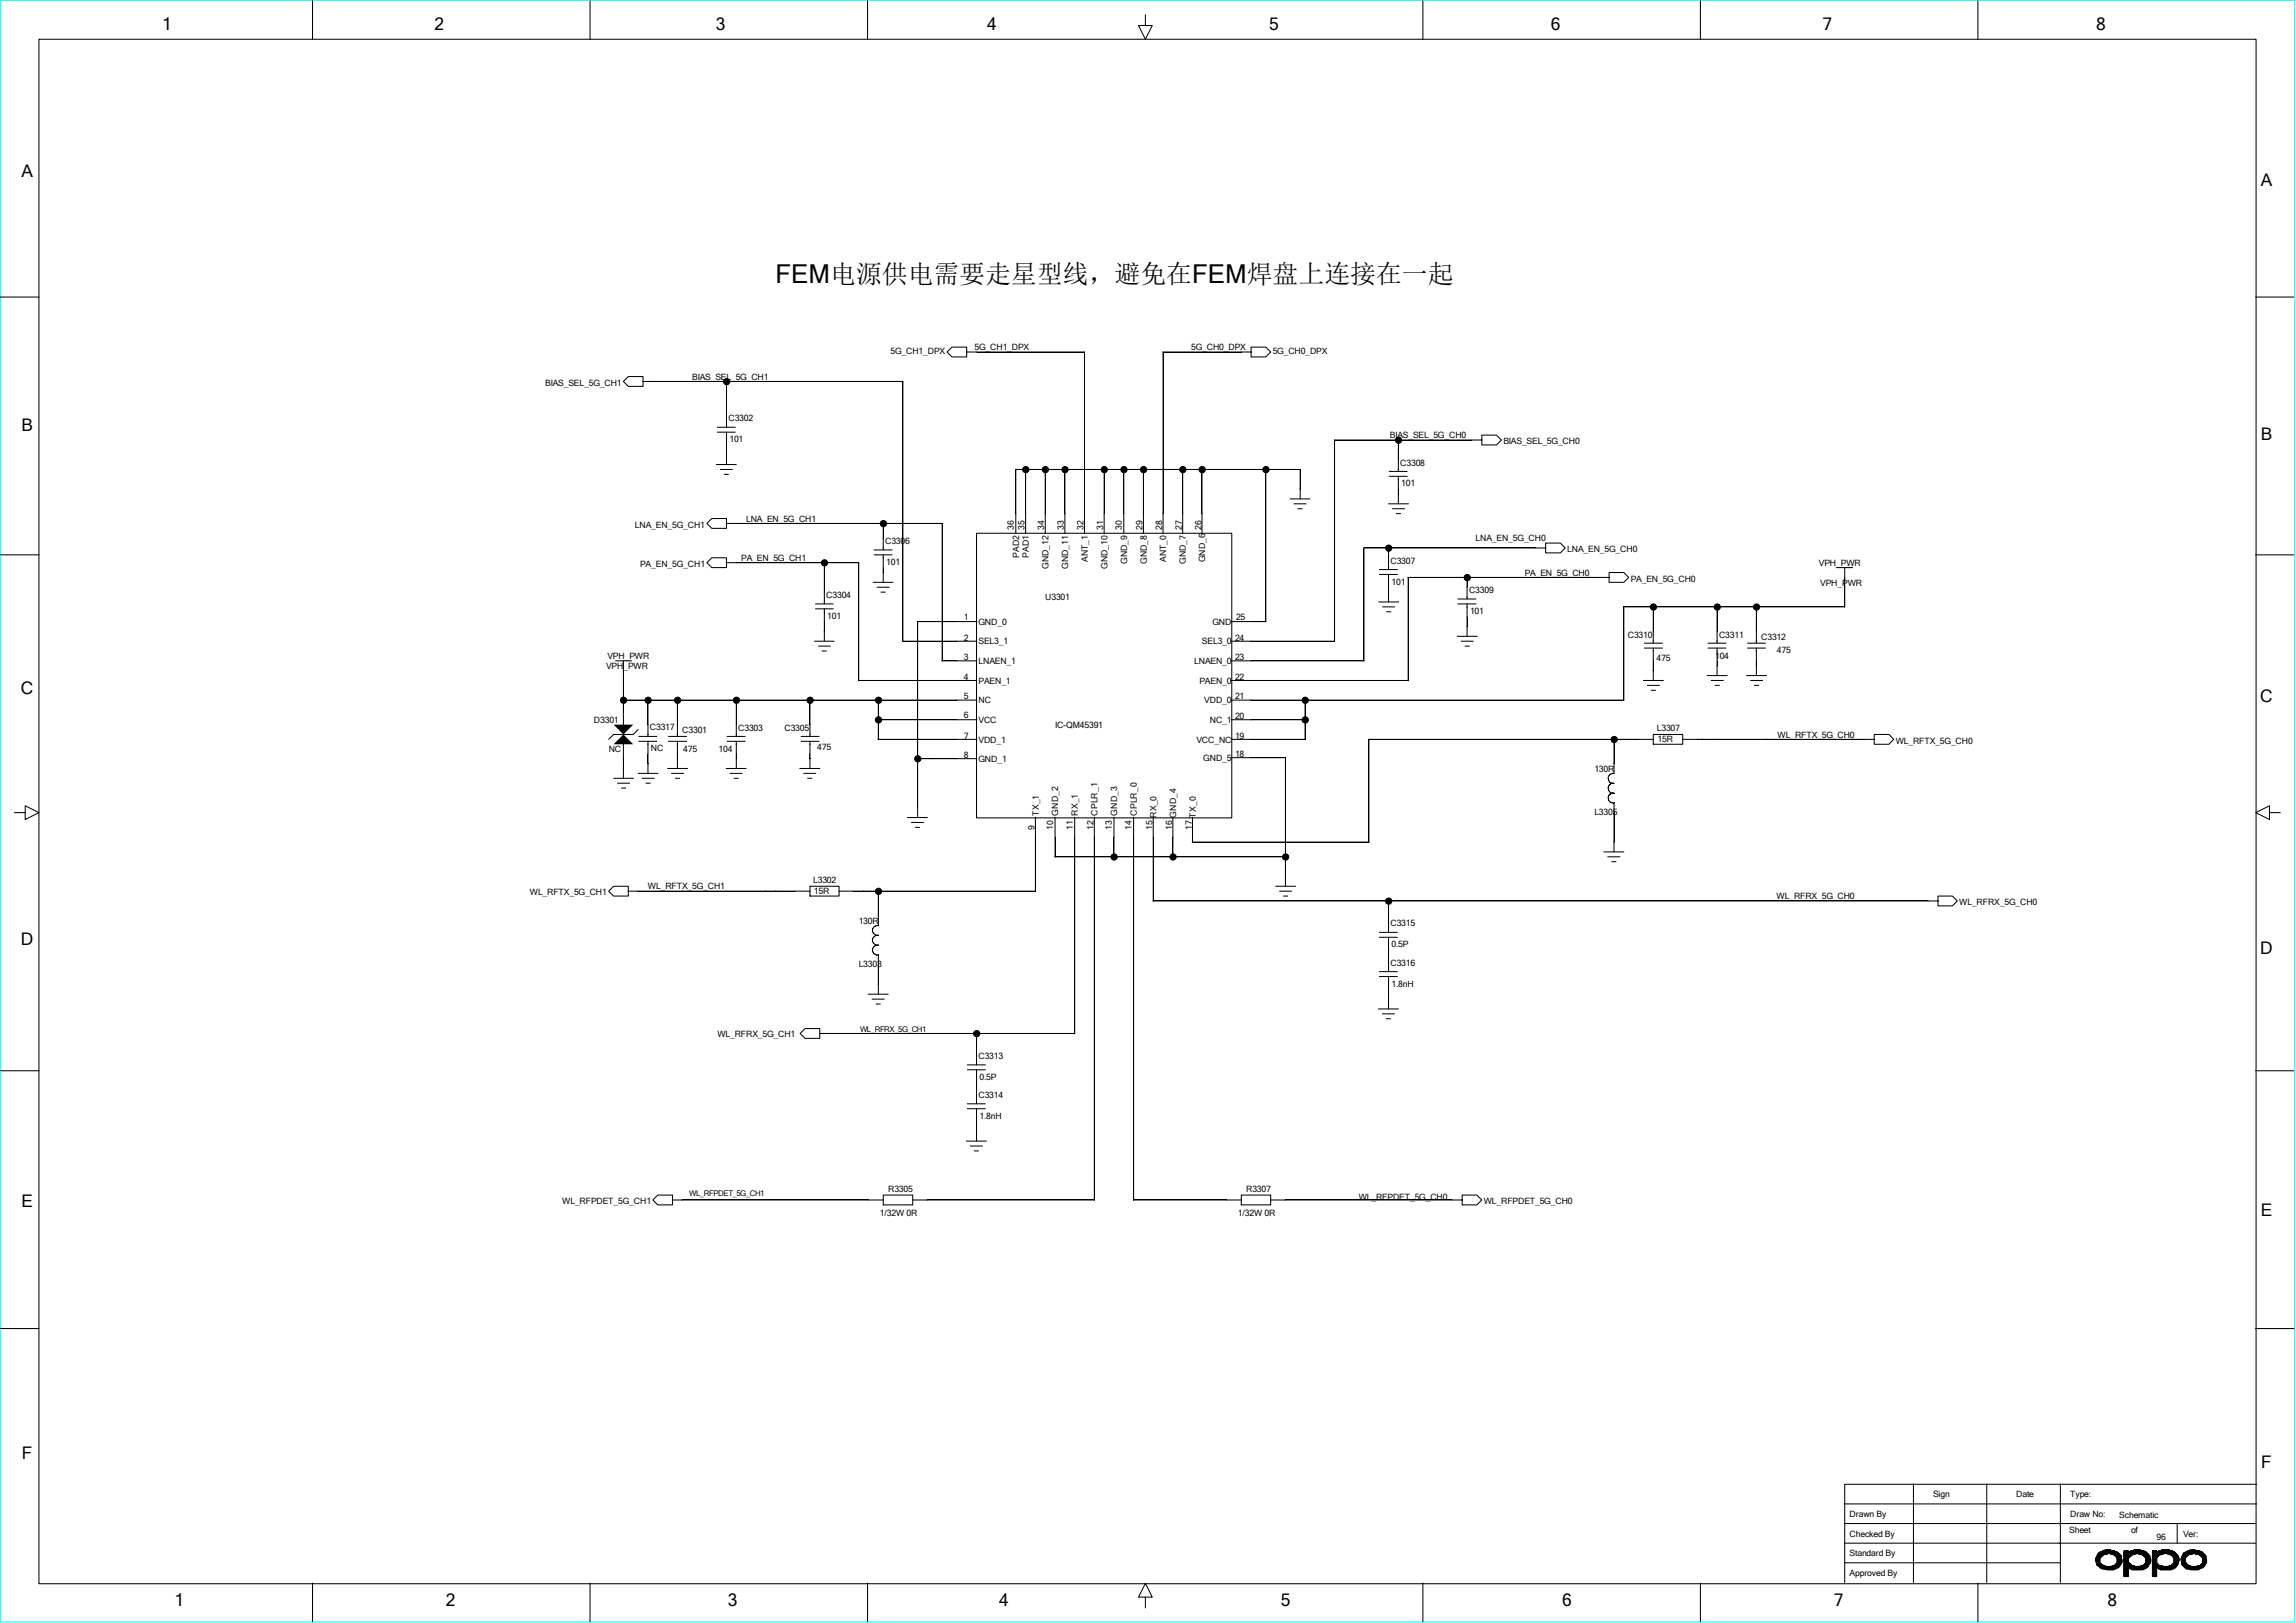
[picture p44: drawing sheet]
<svg xmlns="http://www.w3.org/2000/svg" width="297mm" height="210mm" viewBox="0 0 297 210" stroke-linecap="round" stroke-linejoin="round" font-family="sans-serif">
<defs><g id="words">
<text font-size="3.4" x="100.3" y="36.6">FEM电源供电需要走星型线，避免在FEM焊盘上连接在一起</text>
<g font-size="2.2">
<text x="21" y="3.9">1</text>
<text x="56.2" y="3.9">2</text>
<text x="92.6" y="3.9">3</text>
<text x="127.7" y="3.9">4</text>
<text x="164.2" y="3.9">5</text>
<text x="200.6" y="3.9">6</text>
<text x="235.8" y="3.9">7</text>
<text x="271.1" y="3.9">8</text>
<text x="2.8" y="22.9">A</text>
<text x="292.5" y="24.1">A</text>
<text x="2.8" y="55.8">B</text>
<text x="292.5" y="57">B</text>
<text x="2.7" y="89.7">C</text>
<text x="292.4" y="90.8">C</text>
<text x="2.7" y="122.3">D</text>
<text x="292.4" y="123.5">D</text>
<text x="2.8" y="156.2">E</text>
<text x="292.5" y="157.4">E</text>
<text x="2.8" y="188.8">F</text>
<text x="292.5" y="189.9">F</text>
<text x="22.6" y="207.9">1</text>
<text x="57.7" y="207.9">2</text>
<text x="94.1" y="207.9">3</text>
<text x="129.2" y="207.9">4</text>
<text x="165.7" y="207.9">5</text>
<text x="202.1" y="207.9">6</text>
<text x="237.2" y="207.9">7</text>
<text x="272.6" y="207.9">8</text>
</g>
<g font-size="1.1">
<text x="115.2" y="45.8">5G_CH1_DPX</text>
<text x="126.1" y="45.3">5G_CH1_DPX</text>
<text x="154.1" y="45.3">5G_CH0_DPX</text>
<text x="164.6" y="45.8">5G_CH0_DPX</text>
<text x="70.5" y="49.9">BIAS_SEL_5G_CH1</text>
<text x="89.5" y="49.1">BIAS_SEL_5G_CH1</text>
<text x="94.2" y="54.5">C3302</text>
<text x="94.4" y="57.2">101</text>
<text x="179.8" y="56.7">BIAS_SEL_5G_CH0</text>
<text x="194.5" y="57.5">BIAS_SEL_5G_CH0</text>
<text x="181.1" y="60.2">C3308</text>
<text x="181.3" y="62.9">101</text>
<text x="82.1" y="68.3">LNA_EN_5G_CH1</text>
<text x="96.5" y="67.5">LNA_EN_5G_CH1</text>
<text x="114.5" y="70.4">C3306</text>
<text x="131.1" y="68.6" transform="rotate(-90 131.1 68.6)">36</text>
<text x="132.5" y="68.6" transform="rotate(-90 132.5 68.6)">35</text>
<text x="135.1" y="68.6" transform="rotate(-90 135.1 68.6)">34</text>
<text x="137.6" y="68.6" transform="rotate(-90 137.6 68.6)">33</text>
<text x="140.2" y="68.6" transform="rotate(-90 140.2 68.6)">32</text>
<text x="142.7" y="68.6" transform="rotate(-90 142.7 68.6)">31</text>
<text x="145.1" y="68.6" transform="rotate(-90 145.1 68.6)">30</text>
<text x="147.8" y="68.6" transform="rotate(-90 147.8 68.6)">29</text>
<text x="150.3" y="68.6" transform="rotate(-90 150.3 68.6)">28</text>
<text x="152.9" y="68.6" transform="rotate(-90 152.9 68.6)">27</text>
<text x="155.4" y="68.6" transform="rotate(-90 155.4 68.6)">26</text>
<text x="190.9" y="70.1">LNA_EN_5G_CH0</text>
<text x="202.7" y="71.5">LNA_EN_5G_CH0</text>
<text x="82.8" y="73.4">PA_EN_5G_CH1</text>
<text x="95.9" y="72.6">PA_EN_5G_CH1</text>
<text x="106.9" y="77.4">C3304</text>
<text x="114.6" y="73.1">101</text>
<text x="131.8" y="72.2" transform="rotate(-90 131.8 72.2)">PAD2</text>
<text x="133.1" y="72.2" transform="rotate(-90 133.1 72.2)">PAD1</text>
<text x="135.2" y="77.7">U3301</text>
<text x="135.6" y="73.7" transform="rotate(-90 135.6 73.7)">GND_12</text>
<text x="138.2" y="73.7" transform="rotate(-90 138.2 73.7)">GND_11</text>
<text x="140.7" y="72.8" transform="rotate(-90 140.7 72.8)">ANT_1</text>
<text x="143.3" y="73.7" transform="rotate(-90 143.3 73.7)">GND_10</text>
<text x="145.8" y="73" transform="rotate(-90 145.8 73)">GND_9</text>
<text x="148.3" y="73" transform="rotate(-90 148.3 73)">GND_8</text>
<text x="150.9" y="72.8" transform="rotate(-90 150.9 72.8)">ANT_0</text>
<text x="153.4" y="73" transform="rotate(-90 153.4 73)">GND_7</text>
<text x="155.9" y="72.8" transform="rotate(-90 155.9 72.8)">GND_6</text>
<text x="179.9" y="72.9">C3307</text>
<text x="180" y="75.6">101</text>
<text x="190" y="76.8">C3309</text>
<text x="197.2" y="74.5">PA_EN_5G_CH0</text>
<text x="210.9" y="75.3">PA_EN_5G_CH0</text>
<text x="235.3" y="73.2">VPH_PWR</text>
<text x="235.5" y="75.8">VPH_PWR</text>
<text x="107" y="80.1">101</text>
<text x="124.7" y="80.2">1</text>
<text x="124.7" y="82.9">2</text>
<text x="126.6" y="83.4">SEL3_1</text>
<text x="126.6" y="80.9">GND_0</text>
<text x="155.5" y="83.4">SEL3_0</text>
<text x="156.8" y="80.9">GND</text>
<text x="159.8" y="82.9">24</text>
<text x="159.9" y="80.2">25</text>
<text x="190.2" y="79.5">101</text>
<text x="210.6" y="82.5">C3310</text>
<text x="222.4" y="82.5">C3311</text>
<text x="227.8" y="82.8">C3312</text>
<text x="78.4" y="86.6">VPH_PWR</text>
<text x="78.6" y="85.3">VPH_PWR</text>
<text x="124.7" y="88">4</text>
<text x="124.7" y="85.4">3</text>
<text x="126.6" y="85.9">LNAEN_1</text>
<text x="126.6" y="88.5">PAEN_1</text>
<text x="154.5" y="85.9">LNAEN_0</text>
<text x="155.2" y="88.5">PAEN_0</text>
<text x="159.8" y="88">22</text>
<text x="159.8" y="85.4">23</text>
<text x="214.3" y="85.5">475</text>
<text x="221.9" y="85.3">104</text>
<text x="229.9" y="84.5">475</text>
<text x="76.8" y="93.6">D3301</text>
<text x="84.1" y="94.5">C3317</text>
<text x="88.3" y="94.8">C3301</text>
<text x="95.5" y="94.6">C3303</text>
<text x="101.5" y="94.6">C3305</text>
<text x="124.7" y="95.6">7</text>
<text x="124.7" y="92.9">6</text>
<text x="124.7" y="90.5">5</text>
<text x="126.6" y="91">NC</text>
<text x="126.6" y="93.6">VCC</text>
<text x="136.5" y="94.2">IC-QM45391</text>
<text x="155.8" y="91">VDD_0</text>
<text x="156.5" y="93.6">NC_1</text>
<text x="159.8" y="95.6">19</text>
<text x="159.8" y="93">20</text>
<text x="159.8" y="90.5">21</text>
<text x="214.3" y="94.5">L3307</text>
<text x="230" y="95.5">WL_RFTX_5G_CH0</text>
<text x="78.7" y="97.4">NC</text>
<text x="84.2" y="97.2">NC</text>
<text x="88.4" y="97.4">475</text>
<text x="93" y="97.4">104</text>
<text x="105.7" y="97">475</text>
<text x="124.7" y="98.1">8</text>
<text x="126.6" y="98.6">GND_1</text>
<text x="126.6" y="96.1">VDD_1</text>
<text x="154.8" y="96.1">VCC_NC</text>
<text x="155.7" y="98.5">GND_5</text>
<text x="159.8" y="98">18</text>
<text x="206.2" y="99.9">130R</text>
<text x="214.4" y="96.1">15R</text>
<text x="245.2" y="96.2">WL_RFTX_5G_CH0</text>
<text x="133.8" y="107.4" transform="rotate(-90 133.8 107.4)">9</text>
<text x="134.4" y="105.5" transform="rotate(-90 134.4 105.5)">TX_1</text>
<text x="136.2" y="107.4" transform="rotate(-90 136.2 107.4)">10</text>
<text x="136.9" y="105.5" transform="rotate(-90 136.9 105.5)">GND_2</text>
<text x="138.8" y="107.4" transform="rotate(-90 138.8 107.4)">11</text>
<text x="139.4" y="105.5" transform="rotate(-90 139.4 105.5)">RX_1</text>
<text x="141.4" y="107.4" transform="rotate(-90 141.4 107.4)">12</text>
<text x="142" y="105.5" transform="rotate(-90 142 105.5)">CPLR_1</text>
<text x="143.8" y="107.4" transform="rotate(-90 143.8 107.4)">13</text>
<text x="144.5" y="105.5" transform="rotate(-90 144.5 105.5)">GND_3</text>
<text x="146.4" y="107.4" transform="rotate(-90 146.4 107.4)">14</text>
<text x="147.1" y="105.5" transform="rotate(-90 147.1 105.5)">CPLR_0</text>
<text x="149.1" y="107.4" transform="rotate(-90 149.1 107.4)">15</text>
<text x="149.6" y="105.8" transform="rotate(-90 149.6 105.8)">RX_0</text>
<text x="151.6" y="107.4" transform="rotate(-90 151.6 107.4)">16</text>
<text x="152.1" y="105.8" transform="rotate(-90 152.1 105.8)">GND_4</text>
<text x="154.2" y="107.4" transform="rotate(-90 154.2 107.4)">17</text>
<text x="154.7" y="105.8" transform="rotate(-90 154.7 105.8)">TX_0</text>
<text x="206.2" y="105.5">L3305</text>
<text x="68.5" y="115.9">WL_RFTX_5G_CH1</text>
<text x="83.8" y="115">WL_RFTX_5G_CH1</text>
<text x="105.2" y="114.2">L3302</text>
<text x="105.3" y="115.7">15R</text>
<text x="111.1" y="119.5">130R</text>
<text x="179.9" y="119.9">C3315</text>
<text x="229.8" y="116.3">WL_RFRX_5G_CH0</text>
<text x="253.4" y="117.1">WL_RFRX_5G_CH0</text>
<text x="111.1" y="125.1">L3303</text>
<text x="179.9" y="125">C3316</text>
<text x="180" y="122.6">0.5P</text>
<text x="180" y="127.7">1.8nH</text>
<text x="92.8" y="134.2">WL_RFRX_5G_CH1</text>
<text x="126.6" y="137">C3313</text>
<text x="126.6" y="142.1">C3314</text>
<text x="126.7" y="139.7">0.5P</text>
<text x="126.7" y="144.8">1.8nH</text>
<text x="72.7" y="155.8">WL_RFPDET_5G_CH1</text>
<text x="114.9" y="154.3">R3305</text>
<text x="161.2" y="154.3">R3307</text>
<text x="175.8" y="155.3">WL_RFPDET_5G_CH0</text>
<text x="191.9" y="155.8">WL_RFPDET_5G_CH0</text>
<text x="113.8" y="157.3">1/32W 0R</text>
<text x="160.1" y="157.3">1/32W 0R</text>
<text x="239.3" y="196.3">Drawn By</text>
<text x="250.1" y="193.8">Sign</text>
<text x="260.8" y="193.8">Date</text>
<text x="267.8" y="196.3">Draw No:</text>
<text x="267.8" y="193.8">Type:</text>
<text x="274.2" y="196.4">Schematic</text>
<text x="239.3" y="198.8">Checked By</text>
<text x="239.3" y="201.4">Standard By</text>
<text x="239.3" y="203.9">Approved By</text>
<text x="267.7" y="198.3">Sheet</text>
<text x="275.7" y="198.3">of</text>
<text x="279" y="199.2">96</text>
<text x="282.4" y="198.8">Ver:</text>
</g>
<g font-size="1">
<text x="111.3" y="133.5">WL_RFRX_5G_CH1</text>
<text x="89.2" y="154.8">WL_RFPDET_5G_CH1</text>
</g>
</g></defs>
<path d="M.1 0h296.7v209.9h-296.7z" fill="none" stroke="#0ff" stroke-width=".13"/>
<g fill="none" stroke="#000" stroke-width=".13">
<path d="M5 5.1h286.8v199.8h-286.8zM40.4 .1v5M76.3 .1v5M112.2 .1v5M148.2 1.9v1.4h.9l-.9 1.8-.9-1.8h.9M184.1 .1v5M220 .1v5M255.9 .1v5M0 38.4h5M291.8 38.4h5M80.6 49.4l.7-.7h1.9v1.3h-1.9zM83.1 49.4h33.7v33.6"/>
<path d="M92.8 55.9h2.3M92.8 55.3h2.3M94 49.4v5.9M94 55.9v4.2M123.1 44.9h2v1.3h-2l-.6-.6zM125 45.6h15.3v23.4M150.4 45.6h11.5M150.5 45.6v23.4M161.8 44.9h1.9l.7 .7-.7 .6h-1.9zM172.6 56.9h19.1M172.6 56.9v26.1M180.9 56.9v4.1"/>
<path d="M191.7 56.3h1.9l.6 .6-.6 .7h-1.9zM0 71.8h5M91.4 67.7l.7-.6h1.9v1.3h-1.9zM92.1 72.2h1.9v1.2h-1.9l-.7-.6zM92.7 60.1h2.5M93.2 60.7h1.5M93.7 61.4h.5M93.9 67.7h28v17.9M93.9 72.8h17.2v15.3M105.5 78.1h2.3M105.5 78.8h2.3M106.6 72.8v5.3"/>
<path d="M106.6 78.8v4.2M112.9 75.4h2.6M113.1 71.8h2.3M113.1 71.2h2.3M113.5 76h1.5M114 76.6h.5M114.3 67.7v3.5M114.3 71.8v3.6M126.3 69h33v36.8h-33zM131.4 60.7h36.8v3.9M131.4 60.7v8.3M132.7 60.7v8.3"/>
<path d="M135.2 60.7v8.3M137.8 60.7v8.3M142.8 60.7v8.3M145.4 60.7v8.3M147.9 60.7v8.3M153 60.7v8.3M155.5 60.7v8.3M163.7 60.7v19.8M166.9 64.6h2.6M167.4 65.2h1.6M167.9 65.8h.5M176.4 70.9h23.6"/>
<path d="M176.4 70.9v14.7M178.4 77.9h2.5M178.4 74.3h2.4M178.4 73.7h2.4M178.9 78.5h1.5M179.4 79.2h.5M179.6 65.2h2.6M179.6 70.9v2.8M179.6 74.3v3.6M179.7 61.6h2.3M179.7 61h2.3M180.1 65.8h1.6"/>
<path d="M180.6 66.5h.6M180.9 61.6v3.6M182.1 74.7h26.1M182.2 74.7v13.4M188.6 78.1h2.3M188.6 77.5h2.3M189.8 74.7v2.8M189.8 78.1v4.2M199.9 70.3h1.9l.7 .6-.7 .6h-1.9zM208.2 74.1h1.9l.6 .6-.6 .7h-1.9zM210 78.5h28.6M210.1 78.5v12.1"/>
<path d="M213.9 78.5v4.7M222.1 78.5v4.7M227.2 78.5v4.7M237.6 73.4h2M238.6 73.4v5.2M291.8 71.8h5M79.6 85.5h2.1M80.6 90.6h45.8M80.6 85.5v8.3M80.6 96.3v4.4M82.5 94.4l-.6 .6h-2.5l-.7 .7M82.6 95.9h2.4"/>
<path d="M82.6 95.3h2.4M83.8 90.6v4.7M83.8 95.9v4.2M86.4 99.4h2.5M86.5 95.9h2.3M86.5 95.3h2.3M87.6 90.6v4.7M87.6 95.9v3.5M93.9 99.4h2.6M94.1 95.9h2.3M94.1 95.3h2.3M95.2 90.6v4.7"/>
<path d="M95.2 95.9v3.5M103.5 99.4h2.5M103.6 95.9h2.4M103.6 95.3h2.4M104.8 90.6v4.7M104.8 95.9v3.5M105.4 83h2.5M105.9 83.6h1.5M106.3 84.2h.6M111 88.1h15.4M113.6 95.7h12.8M113.6 93.1h12.8"/>
<path d="M113.6 90.6v5.1M116.8 83h9.6M118.7 98.2h7.7M118.7 80.4h7.7M118.7 80.4v25.4M121.8 85.5h4.6M159.3 83h13.3M159.3 98h7v16.7M159.3 88.1h22.9M159.3 95.7h9.5M159.3 85.5h17.1M159.3 80.4h4.4"/>
<path d="M159.3 90.6h50.8M159.3 93.1h9.5M168.8 90.6v5.1M177 95.7h36.9M177.1 95.7v13.3M188.5 82.3h2.6M189 83h1.6M189.5 83.6h.6M208.8 95.7v4.4M212.6 88.1h2.6M212.7 83.9h2.4M212.7 83.2h2.4"/>
<path d="M213.1 88.7h1.6M213.6 89.3h.6M213.9 95h3.8v1.3h-3.8zM213.9 83.9v4.2M217.6 95.7h24.9M220.9 87.4h2.5M220.9 83.9h2.4M220.9 83.2h2.4M221.4 88.1h1.5M221.9 88.7h.5M222.1 83.9v3.5M225.9 87.4h2.6"/>
<path d="M226.1 83.9h2.3M226.1 83.2h2.3M226.4 88.1h1.6M226.9 88.7h.6M227.2 83.9v3.5M242.4 95h1.9l.7 .7-.7 .6h-1.9zM1.9 105.2h1.4v-.9l1.7 .9-1.7 .8v-.8M78.7 115.3l.7-.6h1.9v1.3h-1.9zM79.4 100.7h2.6M79.9 101.3h1.5M80.4 102h.5M81.2 115.3h23.6"/>
<path d="M82.5 100.1h2.6M83.1 100.7h1.5M83.6 101.3h.5M86.9 100.1h1.5M87.4 100.7h.5M94.4 100.1h1.6M95 100.7h.5M104 100.1h1.5M104.5 100.7h.5M104.8 114.7h3.7v1.3h-3.7zM108.5 115.3h25.4M113.4 119.8h.2"/>
<path d="M113.5 119.8a.67 .67 0 0 0-.6 .8M113.6 115.3v4.5M117.4 105.8h2.6M117.9 106.4h1.6M118.4 107.1h.6M133.9 105.7v9.7M136.4 110.9h29.9M136.5 105.7v5.2M139 105.7v28.1M141.6 105.7v49.6M144.1 105.7v5.2M146.6 105.7v49.6"/>
<path d="M149.1 116.6h101.6M149.2 105.7v10.9M151.7 105.7v5.2M154.2 109h22.9M154.3 105.7v3.3M165 114.7h2.6M165.5 115.3h1.6M166 116h.6M179.6 116.6v4M207.5 110.2h2.6M208 110.9h1.5M208.5 111.5h.5"/>
<path d="M208.6 100.1h.2M208.6 101.3a.64 .64 0 0 0-.6 .8 .64 .64 0 0 0 .8 .5h-.2M208.6 102.6a.64 .64 0 0 0-.6 .7 .64 .64 0 0 0 .8 .6M208.6 100.1a.64 .64 0 0 0-.6 .7 .64 .64 0 0 0 .8 .5h-.2M208.8 103.8v6.4M250.7 116h1.9l.6 .6-.6 .6h-1.9zM293.6 105.2v-.9l-1.8 .9 1.8 .8v-.8h1.4M0 138.6h5M104.1 133.1h1.9v1.3h-1.9l-.6-.7zM106 133.7h33M112.3 128.7h2.6M112.8 129.3h1.6"/>
<path d="M112.9 121.8v.2a.7 .7 0 0 0 .8 .3M112.9 123.1v.1a.7 .7 0 0 0 .8 .4M112.9 120.5v.2a.7 .7 0 0 0 .8 .3M113.3 129.9h.6M113.5 122.3a.67 .67 0 0 0-.6 .8M113.5 121a.67 .67 0 0 0-.6 .8M113.6 123.5v5.2M125.1 138.4h2.4M125.1 137.8h2.4M126.3 133.7v4.1M126.3 138.4v4.4M178.3 130.6h2.6"/>
<path d="M178.4 121.3h2.4M178.4 120.6h2.4M178.4 126.4h2.4M178.4 125.7h2.4M178.8 131.2h1.6M179.3 131.8h.6M179.6 121.3v4.4M179.6 126.4v4.2M291.8 138.6h5M85.1 154.6h1.9v1.3h-1.9l-.6-.6zM87 155.3h27.3M114.3 154.6h3.8v1.3h-3.8z"/>
<path d="M118 155.3h23.6M125 147.7h2.6M125.1 143.5h2.4M125.1 142.8h2.4M125.5 148.3h1.6M126 148.9h.6M126.3 143.5v4.2M146.6 155.3h14M160.6 154.6h3.8v1.3h-3.8zM164.3 155.3h24.9M189.1 154.6h2l.6 .7-.6 .6h-2zM0 171.9h5"/>
<path d="M291.8 171.9h5M238.6 194.6h53.3M238.6 199.7h53.2M238.6 197.1h53.2M247.5 192v12.8M257 192v12.8M266.5 192v12.8M281.6 197.1v2.6M291.9 192.1h-53.3v12.7M40.4 204.9v4.9M76.3 204.9v4.9M112.2 204.9v4.9"/>
<path d="M148.2 206.7h.9l-.9-1.8-.9 1.8h.9v1.4M184.1 204.9v4.9M220 204.9v4.9M238.6 202.2h27.9M255.9 204.9v4.9M271.1 201.6h.6M271.1 201.7h.5M271.1 201.8h.5M271.1 202h.5M271.1 202.1h.5M271.2 202.2h.4M271.2 201.3h.8"/>
<path d="M271.2 202.4h.7M271.2 202.5h.8M271.2 201.5v1M271.2 201.4v.8M271.3 202.6h.8M271.4 201.2v1.4h.6v.4v-.6M271.4 201.2v1.3M271.4 201h2.5M271.5 201v1.6v-1.5v.1M271.5 202.2v.4h.7M271.5 201a2.22 2.22 0 0 1 2.9 .3l.1 .8a1.54 1.54 0 0 1-1.7 1l-.9-.1-.7-.5-.1-.8zM271.6 201.6l.5-.4 .7-.2 .7 .2 .4 .4v.6l-.4 .4-.7 .1-.7-.1-.5-.4z"/>
<path d="M271.6 200.9v1.8M271.6 200.8h2.2M271.7 200.8v.7M271.7 202.3v.6M271.9 202.5v.5h1.9M271.9 200.8v.7h-.7M272 200.7v.5M272 200.7h1.4M272.1 200.7v.5h-.8M272.1 202.6v.4M272.2 200.7v.4M272.2 202.6v.4"/>
<path d="M272.2 200.6h.8M272.4 200.7v.4M272.4 202.7v.4M272.5 203.1h1M272.5 200.5v.6M272.5 202.7v.4M272.6 200.5v.6h-1.3M272.6 202.7v.4M272.8 200.5v.5M272.8 202.7v.4M272.9 200.5v.5M272.9 202.7v.4"/>
<path d="M273 200.5v.6h1.2M273 202.7v.4M273.1 200.7v.4M273.1 202.7v.4M273.3 200.7v.4M273.3 202.6v.5M273.3 202.6h1M273.4 200.7v.4M273.4 202.6v.5M273.4 201.2h.9M273.5 202.6v.4v-.4M273.5 200.7v.5"/>
<path d="M273.6 201.3h.8M273.6 200.8v.5M273.6 202.4v.6h-1.5M273.7 201.5h.7M273.8 200.8v.7M273.8 202.3v.6M273.9 202.2h.5M273.9 201.6h.5M273.9 201.7h.5M273.9 201.8h.6M273.9 202h.6M273.9 202.1h.6"/>
<path d="M273.9 200.8v.8M273.9 202.2v.7M274 200.9v2h-2.4M274.2 201v1.7h-2.6M274.3 201.2v1.3h-.7M274.4 201.3v1.1h-.7M274.7 202.2h.7M274.7 201h3M274.7 201.2h1.2M274.7 201.6h.6M274.7 201.7h.6M274.7 201.8h.6"/>
<path d="M274.7 202h.6M274.7 202.1h.6M274.7 202.4h.8M274.7 202.5h1M274.7 202.6h1.1M274.7 203h.6M274.7 203.1h.6M274.7 200.8h2.9M274.7 200.7h.6M274.7 203.2h.6M274.7 203.4h.6M274.7 203.5h.6"/>
<path d="M274.7 203.6h.6M274.7 203.8h.6M274.7 203.9h.6M274.8 200.7h.5v.3v-.2l.9-.2h.6l.3 .1a1.21 1.21 0 0 1 1 .9 1.21 1.21 0 0 1-.4 1.3 2.25 2.25 0 0 1-1.4 .2 .83 .83 0 0 1-.9-.2h-.1v1.1h-.5zM274.8 200.7v3.3M274.9 200.7v3.3M275 200.7v3.3M275.2 200.7v3.3M275.3 200.7v3.3h-.6M275.3 201.6l.5-.4 .6-.2 .8 .2 .4 .4v.6l-.4 .4-.8 .1-.6-.1-.5-.4zM275.4 200.8v.8M275.4 202.2v.7"/>
<path d="M275.5 203h2.1M275.5 200.8v.7h-.8M275.5 202.3v.7M275.6 200.7h1.7M275.7 200.7v.6h-1M275.7 202.4v.6M275.8 200.7v.5M275.8 202.6v.5M275.9 200.7v.4M275.9 202.6v.5M276.1 200.5v.6M276.1 202.6v.5"/>
<path d="M276.1 200.6h.7M276.2 200.5v.6h-1.5M276.2 202.7v.4M276.3 200.5v.6M276.3 202.7v.4M276.4 200.5v.5M276.4 202.7v.4M276.6 200.5v.6M276.6 202.7v.4M276.6 201.1h1.2M276.7 200.5v.6M276.7 202.7v.4"/>
<path d="M276.8 200.5v.6M276.8 202.7v.4M276.9 200.7v.4M276.9 202.6v.5M277 201.2h1M277 202.6h.8M277.1 200.7v.4M277.1 202.6v.5M277.2 200.7v.5M277.2 202.6v.5h-1.4M277.3 201.3h.8M277.3 202.5h.7"/>
<path d="M277.3 200.7v.6M277.3 202.4v.6M277.4 201.5h.7M277.5 200.8v.7M277.5 202.3v.7M277.5 202.2h.7M277.5 201.6h.6M277.5 201.7h.7M277.5 201.8h.7M277.5 202.1h.7M277.6 200.8v.8M277.6 202.2v.7"/>
<path d="M277.7 200.9v2h-3M277.8 201v1.7h-3.1M278 201.2v1.4M278.1 201.3v1.1h-.7M278.2 201.8v.2h-.7M278.4 202.2h.6M278.4 201h3M278.4 201.2h1.1M278.4 201.6h.6M278.4 201.7h.6M278.4 201.8h.6M278.4 202h.6"/>
<path d="M278.4 202.1h.6M278.4 202.4h.7M278.4 202.5h.8M278.4 202.6h1.1M278.4 203h.6M278.4 203.1h.6M278.4 200.8h2.9M278.4 200.7h.6M278.4 203.2h.6M278.4 203.4h.6M278.4 203.5h.6M278.4 203.6h.6"/>
<path d="M278.4 203.8h.6M278.4 203.9h.6M278.5 200.7h.5v.3v-.2h.1a2.02 2.02 0 0 1 2.4 .3l.1 .2a.49 .49 0 0 1 .2 .8 1.18 1.18 0 0 1-1.6 1h-.2a.83 .83 0 0 1-.9-.2h-.1v1.1h-.5zM278.5 200.7v3.3M278.6 200.7v3.3M278.7 200.7v3.3M278.8 200.7v3.3M279 200.7v3.3h-.6M279.1 200.8v.7h-.7M279.1 202.3v.6M279.2 203h2.1M279.2 200.7v.6h-.8"/>
<path d="M279.2 202.4v.6M279.3 200.7h1.7M279.4 200.7v.5M279.4 202.6v.4M279.4 201.2l.7-.2 .8 .2 .4 .4v.6l-.4 .4-.8 .1-.7-.1-.4-.4v-.6zM279.5 200.7v.4M279.5 202.6v.5M279.6 200.5v.6M279.6 202.6v.5M279.7 200.5v.6h-1.3M279.7 202.6v.5M279.9 200.5v.6"/>
<path d="M279.9 202.7v.4M280 200.5v.5M280 202.7v.4M280.1 200.5v.5M280.1 202.7v.4M280.2 200.5v.5M280.2 202.7v.4M280.3 201.1h1.2M280.4 200.5v.6M280.4 202.7v.4M280.5 200.5v.6M280.5 202.7v.4"/>
<path d="M280.6 200.5v.6M280.6 202.6v.5M280.7 201.2h.9M280.8 200.7v.4M280.8 202.6v.5M280.8 202.6h.7M280.9 200.7v.5M280.9 202.6v.5h-1.5M281 201.3h.8M281 202.5h.6M281 200.7v.6M281 202.4v.6"/>
<path d="M281.1 201.5h.7M281.1 200.8v.7M281.1 202.3v.7M281.2 202.2h.6M281.2 201.6h.7M281.2 201.7h.7M281.2 201.8h.7M281.2 202h.7M281.2 202.1h.6M281.3 200.8v2.1M281.4 200.9v2h-3M281.5 201v1.7h-3.1"/>
<path d="M281.6 201.2v1.4M281.8 201.3v1.1h-.7M282.1 201.7h.6M282.2 201.8h.5M282.2 202h.5M282.2 202.2h.5M282.2 201.6h.5M282.2 202.4h.6M282.3 201.3v1.2h.7M282.3 202.1h.4M282.4 201.2h.8M282.4 202.6h.8"/>
<path d="M282.4 201v1.6M282.5 201h2.4M282.5 200.9v1.8M282.5 201a2.06 2.06 0 0 1 2.8 .3l.2 .8-.4 .6-.8 .4-1.5-.1-.5-.5-.1-.8zM282.6 202.9h2.4M282.7 200.9v2M282.7 200.8h2.1M282.8 200.8v.7h-.6M282.8 202.2v.8M282.9 200.8v.5h-.5M282.9 202.3v.7M283 200.7h1.3"/>
<path d="M283 201.2l.8-.2 .8 .2 .3 .4v.6l-.3 .4-.8 .1-.8-.1-.3-.4v-.6zM283 200.7v.5M283 202.4v.6M283.2 200.7v.4M283.2 202.6v.4M283.3 200.6h.6M283.3 200.7v.4M283.3 202.6v.5M283.4 200.7v.4M283.4 202.7v.4M283.5 200.5v.6h-1M283.5 202.7v.4"/>
<path d="M283.7 200.5v.6M283.7 202.7v.4M283.8 200.5v.5M283.8 202.7v.4M283.9 200.5v.6M283.9 202.7v.4M284 201.1h1.1M284.1 200.7v.4M284.1 202.7v.4M284.2 200.7v.4M284.2 202.7v.4M284.3 200.7v.4"/>
<path d="M284.3 202.6v.5M284.4 200.7v.4M284.4 202.6v.5h-1M284.5 201.2h.7M284.6 200.7v.5M284.6 202.6v.4h-1.9M284.6 201.3h.7M284.6 202.5h.6M284.7 200.8v.5M284.7 202.4v.6M284.8 201.5h.5M284.8 200.8v.7"/>
<path d="M284.8 202.3v.6M284.9 202.2h.4M284.9 201.6h.4M284.9 201.7h.4M284.9 201.8h.6M284.9 202h.6M284.9 202.1h.6M284.9 200.9v2M285.1 201v1.7h-2.6M285.2 201.2v1.4h-.9M285.3 201.3v1.1h-.5"/>
<circle cx="94" cy="49.4" r=".4"/>
<circle cx="180.9" cy="57" r=".4"/>
<circle cx="106.7" cy="72.8" r=".4"/>
<circle cx="114.3" cy="67.8" r=".4"/>
<circle cx="132.7" cy="60.8" r=".4"/>
<circle cx="135.2" cy="60.8" r=".4"/>
<circle cx="137.8" cy="60.8" r=".4"/>
<circle cx="142.9" cy="60.8" r=".4"/>
<circle cx="145.4" cy="60.8" r=".4"/>
<circle cx="147.9" cy="60.8" r=".4"/>
<circle cx="153" cy="60.8" r=".4"/>
<circle cx="155.5" cy="60.8" r=".4"/>
<circle cx="163.8" cy="60.8" r=".4"/>
<circle cx="179.6" cy="70.9" r=".4"/>
<circle cx="189.8" cy="74.7" r=".4"/>
<circle cx="213.9" cy="78.5" r=".4"/>
<circle cx="222.1" cy="78.5" r=".4"/>
<circle cx="227.2" cy="78.5" r=".4"/>
<circle cx="80.7" cy="90.6" r=".4"/>
<circle cx="83.8" cy="90.6" r=".4"/>
<circle cx="87.7" cy="90.6" r=".4"/>
<circle cx="95.3" cy="90.6" r=".4"/>
<circle cx="104.8" cy="90.6" r=".4"/>
<circle cx="113.6" cy="93.2" r=".4"/>
<circle cx="113.6" cy="90.6" r=".4"/>
<circle cx="118.7" cy="98.2" r=".4"/>
<circle cx="168.8" cy="93.2" r=".4"/>
<circle cx="168.8" cy="90.6" r=".4"/>
<circle cx="208.8" cy="95.7" r=".4"/>
<circle cx="113.6" cy="115.3" r=".4"/>
<circle cx="144.1" cy="110.9" r=".4"/>
<circle cx="151.7" cy="110.9" r=".4"/>
<circle cx="166.3" cy="110.9" r=".4"/>
<circle cx="179.6" cy="116.6" r=".4"/>
<circle cx="126.3" cy="133.8" r=".4"/>
</g>
<g fill="#000">
<path d="M79.4 93.8h2.5l-1.3 1.2zM80.6 95l1.3 1.3h-2.5z"/>
<path d="M94 57.6v1.2z" fill-rule="evenodd"/>
<path d="M114.3 73.4v.7z" fill-rule="evenodd"/>
<path d="M114.3 67.7v1.9z" fill-rule="evenodd"/>
<path d="M131.4 60.7h1.3z" fill-rule="evenodd"/>
<path d="M179.6 76v.6z" fill-rule="evenodd"/>
<path d="M179.6 70.9v1.3z" fill-rule="evenodd"/>
<path d="M180.9 63.3v.6z" fill-rule="evenodd"/>
<path d="M189.8 79.8v1.3z" fill-rule="evenodd"/>
<path d="M189.8 74.7v1.3z" fill-rule="evenodd"/>
<path d="M80.6 98.2v1.2z" fill-rule="evenodd"/>
<path d="M80.6 90.6v1.3z" fill-rule="evenodd"/>
<path d="M83.8 97.5v1.3z" fill-rule="evenodd"/>
<path d="M87.6 97.5v.7z" fill-rule="evenodd"/>
<path d="M95.2 97.5v.7z" fill-rule="evenodd"/>
<path d="M104.8 97.5v.7z" fill-rule="evenodd"/>
<path d="M106.6 80.4v1.3z" fill-rule="evenodd"/>
<path d="M118.7 98.2h1.9z" fill-rule="evenodd"/>
<path d="M121.9 85.5h1.9z" fill-rule="evenodd"/>
<path d="M161.8 80.4h1.9z" fill-rule="evenodd"/>
<path d="M208.8 95.7h1.3z" fill-rule="evenodd"/>
<path d="M210.1 95.7h1.9z" fill-rule="evenodd"/>
<path d="M213.9 85.5v1.3z" fill-rule="evenodd"/>
<path d="M219.6 95.7h.6z" fill-rule="evenodd"/>
<path d="M222.1 85.5v.6z" fill-rule="evenodd"/>
<path d="M220.2 95.7h1.9z" fill-rule="evenodd"/>
<path d="M227.2 85.5v.6z" fill-rule="evenodd"/>
<path d="M99.1 115.3h1.2z" fill-rule="evenodd"/>
<path d="M110.4 115.3h1.3z" fill-rule="evenodd"/>
<path d="M111.7 115.3h1.9z" fill-rule="evenodd"/>
<path d="M154.3 108.3v.7z" fill-rule="evenodd"/>
<path d="M179.6 122.9v1.3z" fill-rule="evenodd"/>
<path d="M179.6 128v1.3z" fill-rule="evenodd"/>
<path d="M126.3 140.1v1.3z" fill-rule="evenodd"/>
<path d="M126.3 145.1v1.3z" fill-rule="evenodd"/>
<circle cx="94" cy="49.4" r=".41"/>
<circle cx="180.9" cy="57" r=".41"/>
<circle cx="106.7" cy="72.8" r=".41"/>
<circle cx="114.3" cy="67.8" r=".41"/>
<circle cx="132.7" cy="60.8" r=".41"/>
<circle cx="135.2" cy="60.8" r=".41"/>
<circle cx="137.8" cy="60.8" r=".41"/>
<circle cx="142.9" cy="60.8" r=".41"/>
<circle cx="145.4" cy="60.8" r=".41"/>
<circle cx="147.9" cy="60.8" r=".41"/>
<circle cx="153" cy="60.8" r=".41"/>
<circle cx="155.5" cy="60.8" r=".41"/>
<circle cx="163.8" cy="60.8" r=".41"/>
<circle cx="179.6" cy="70.9" r=".41"/>
<circle cx="189.8" cy="74.7" r=".41"/>
<circle cx="213.9" cy="78.5" r=".41"/>
<circle cx="222.1" cy="78.5" r=".41"/>
<circle cx="227.2" cy="78.5" r=".41"/>
<circle cx="80.7" cy="90.6" r=".41"/>
<circle cx="83.8" cy="90.6" r=".41"/>
<circle cx="87.7" cy="90.6" r=".41"/>
<circle cx="95.3" cy="90.6" r=".41"/>
<circle cx="104.8" cy="90.6" r=".41"/>
<circle cx="113.6" cy="93.2" r=".41"/>
<circle cx="113.6" cy="90.6" r=".41"/>
<circle cx="118.7" cy="98.2" r=".41"/>
<circle cx="168.8" cy="93.2" r=".41"/>
<circle cx="168.8" cy="90.6" r=".41"/>
<circle cx="208.8" cy="95.7" r=".41"/>
<circle cx="113.6" cy="115.3" r=".41"/>
<circle cx="144.1" cy="110.9" r=".41"/>
<circle cx="151.7" cy="110.9" r=".41"/>
<circle cx="166.3" cy="110.9" r=".41"/>
<circle cx="179.6" cy="116.6" r=".41"/>
<circle cx="126.3" cy="133.8" r=".41"/>
</g>
<use href="#words"/>
</svg>
